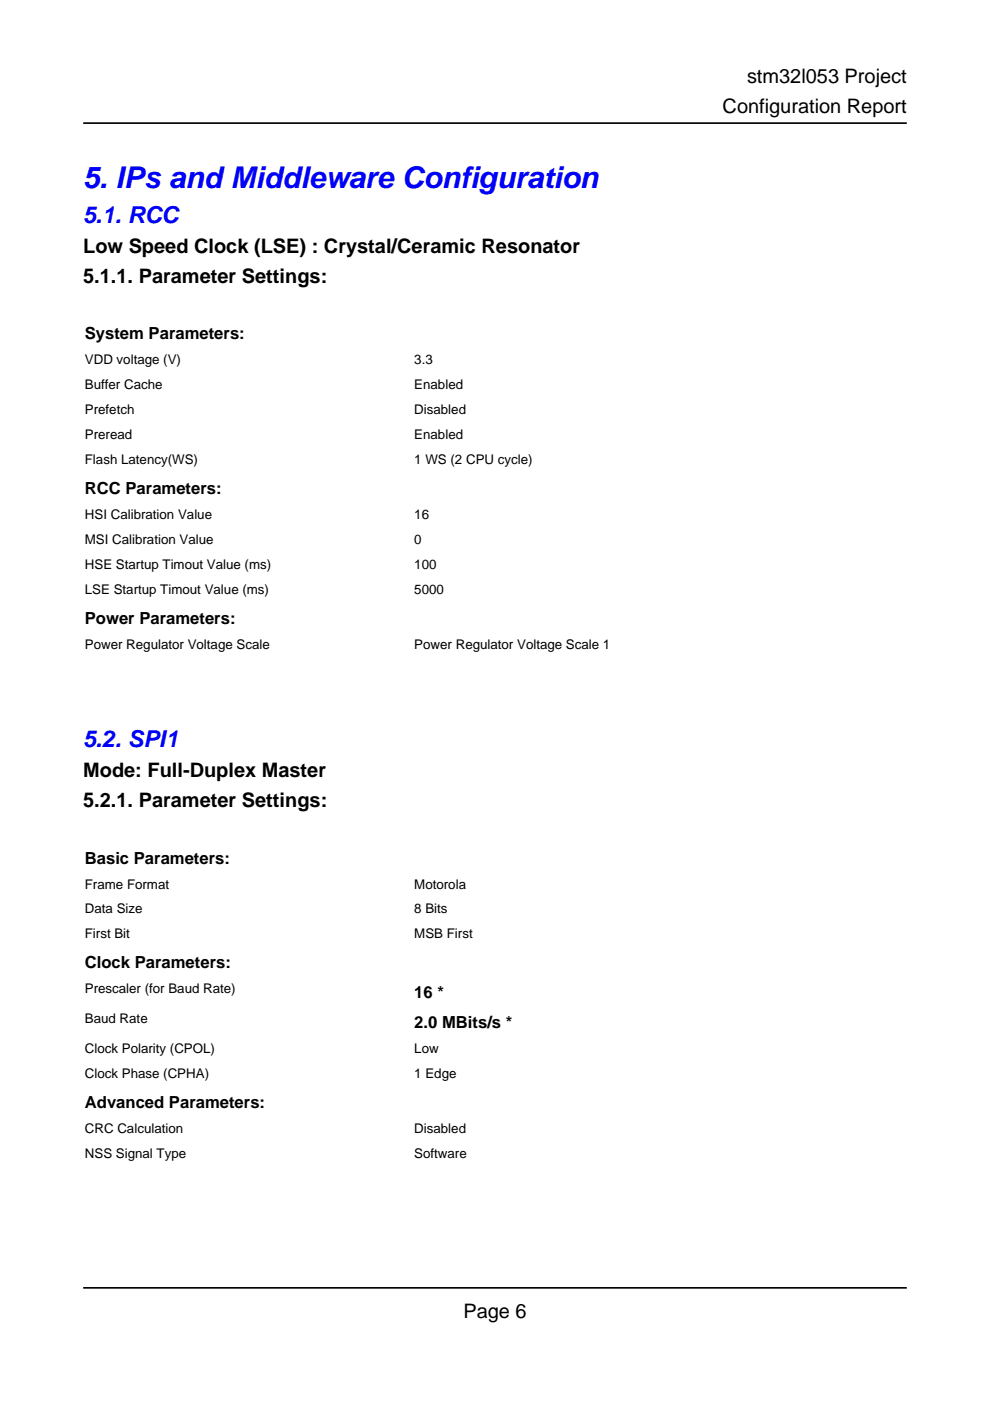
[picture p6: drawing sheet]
<svg xmlns="http://www.w3.org/2000/svg" width="210mm" height="297mm" viewBox="0 0 210 297" stroke-linecap="round" stroke-linejoin="round" font-family="sans-serif">
<defs><g id="words">
<text font-size="6.3" fill="#00f" x="17.6" y="39.9">5. IPs and Middleware Configuration</text>
<g font-size="4.9" fill="#00f">
<text x="17.6" y="47.3">5.1. RCC</text>
<text x="17.6" y="158.4">5.2. SPI1</text>
</g>
<g font-size="4.2">
<text x="158.4" y="17.6">stm32l053 Project</text>
<text x="153.2" y="24">Configuration Report</text>
<text x="17.6" y="53.6">Low Speed Clock (LSE) : Crystal/Ceramic Resonator</text>
<text x="17.6" y="60">5.1.1. Parameter Settings:</text>
<text x="17.6" y="164.7">Mode: Full-Duplex Master</text>
<text x="17.6" y="171.1">5.2.1. Parameter Settings:</text>
<text x="98.2" y="279.4">Page 6</text>
</g>
<g font-size="3.5">
<text x="18" y="72">System Parameters:</text>
<text x="18" y="104.8">RCC Parameters:</text>
<text x="18" y="132.3">Power Parameters:</text>
<text x="18" y="183.1">Basic Parameters:</text>
<text x="18" y="205.3">Clock Parameters:</text>
<text x="87.8" y="211.7">16 *</text>
<text x="87.8" y="218">2.0 MBits/s *</text>
<text x="18" y="234.9">Advanced Parameters:</text>
</g>
<g font-size="2.8">
<text x="18" y="77.3">VDD voltage (V)</text>
<text x="87.8" y="77.3">3.3</text>
<text x="18" y="82.5">Buffer Cache</text>
<text x="87.8" y="82.5">Enabled</text>
<text x="18" y="87.8">Prefetch</text>
<text x="87.8" y="87.8">Disabled</text>
<text x="18" y="93.1">Preread</text>
<text x="87.8" y="93.1">Enabled</text>
<text x="18" y="98.4">Flash Latency(WS)</text>
<text x="87.8" y="98.4">1 WS (2 CPU cycle)</text>
<text x="18" y="110.1">HSI Calibration Value</text>
<text x="87.8" y="110.1">16</text>
<text x="18" y="115.4">MSI Calibration Value</text>
<text x="87.8" y="115.4">0</text>
<text x="18" y="120.6">HSE Startup Timout Value (ms)</text>
<text x="18" y="125.9">LSE Startup Timout Value (ms)</text>
<text x="87.8" y="120.6">100</text>
<text x="87.8" y="125.9">5000</text>
<text x="18" y="137.6">Power Regulator Voltage Scale</text>
<text x="87.8" y="137.6">Power Regulator Voltage Scale 1</text>
<text x="18" y="188.4">Frame Format</text>
<text x="87.8" y="188.4">Motorola</text>
<text x="18" y="193.7">Data Size</text>
<text x="87.8" y="193.7">8 Bits</text>
<text x="18" y="199">First Bit</text>
<text x="87.8" y="199">MSB First</text>
<text x="18" y="210.6">Prescaler (for Baud Rate)</text>
<text x="18" y="217">Baud Rate</text>
<text x="18" y="223.3">Clock Polarity (CPOL)</text>
<text x="87.8" y="223.3">Low</text>
<text x="18" y="228.6">Clock Phase (CPHA)</text>
<text x="87.8" y="228.6">1 Edge</text>
<text x="18" y="240.2">CRC Calculation</text>
<text x="18" y="245.5">NSS Signal Type</text>
<text x="87.8" y="240.2">Disabled</text>
<text x="87.8" y="245.5">Software</text>
</g>
</g></defs>
<path d="M17.6 66.3h174.7v6.4h-174.7z" fill="none" stroke="#fff" stroke-width=".21"/>
<path d="M17.6 72.7h69.9v5.3h-69.9z" fill="#fff"/>
<path d="M17.6 72.7h69.9v5.3h-69.9z" fill="none" stroke="#fff" stroke-width=".21"/>
<path d="M87.5 72.7h104.8v5.3h-104.8z" fill="#fff"/>
<path d="M87.5 72.7h104.8v5.3h-104.8z" fill="none" stroke="#fff" stroke-width=".21"/>
<path d="M17.6 78h69.9v5.3h-69.9z" fill="#fff"/>
<path d="M17.6 78h69.9v5.3h-69.9z" fill="none" stroke="#fff" stroke-width=".21"/>
<path d="M87.5 78h104.8v5.3h-104.8z" fill="#fff"/>
<path d="M87.5 78h104.8v5.3h-104.8z" fill="none" stroke="#fff" stroke-width=".21"/>
<path d="M17.6 83.3h69.9v5.2h-69.9z" fill="#fff"/>
<path d="M17.6 83.3h69.9v5.2h-69.9z" fill="none" stroke="#fff" stroke-width=".21"/>
<path d="M87.5 83.3h104.8v5.2h-104.8z" fill="#fff"/>
<path d="M87.5 83.3h104.8v5.2h-104.8z" fill="none" stroke="#fff" stroke-width=".21"/>
<path d="M17.6 88.5h69.9v5.3h-69.9z" fill="#fff"/>
<path d="M17.6 88.5h69.9v5.3h-69.9z" fill="none" stroke="#fff" stroke-width=".21"/>
<path d="M87.5 88.5h104.8v5.3h-104.8z" fill="#fff"/>
<path d="M87.5 88.5h104.8v5.3h-104.8z" fill="none" stroke="#fff" stroke-width=".21"/>
<path d="M17.6 93.8h69.9v5.3h-69.9z" fill="#fff"/>
<path d="M17.6 93.8h69.9v5.3h-69.9z" fill="none" stroke="#fff" stroke-width=".21"/>
<path d="M87.5 93.8h104.8v5.3h-104.8z" fill="#fff"/>
<path d="M17.6 99.1h174.7v6.4h-174.7zM87.5 93.8h104.8v5.3h-104.8z" fill="none" stroke="#fff" stroke-width=".21"/>
<path d="M17.6 105.5h69.9v5.3h-69.9z" fill="#fff"/>
<path d="M17.6 105.5h69.9v5.3h-69.9z" fill="none" stroke="#fff" stroke-width=".21"/>
<path d="M87.5 105.5h104.8v5.3h-104.8z" fill="#fff"/>
<path d="M87.5 105.5h104.8v5.3h-104.8z" fill="none" stroke="#fff" stroke-width=".21"/>
<path d="M17.6 110.8h69.9v5.3h-69.9z" fill="#fff"/>
<path d="M17.6 110.8h69.9v5.3h-69.9z" fill="none" stroke="#fff" stroke-width=".21"/>
<path d="M87.5 110.8h104.8v5.3h-104.8z" fill="#fff"/>
<path d="M87.5 110.8h104.8v5.3h-104.8z" fill="none" stroke="#fff" stroke-width=".21"/>
<path d="M17.6 116.1h69.9v5.3h-69.9z" fill="#fff"/>
<path d="M17.6 116.1h69.9v5.3h-69.9z" fill="none" stroke="#fff" stroke-width=".21"/>
<path d="M87.5 116.1h104.8v5.3h-104.8z" fill="#fff"/>
<path d="M87.5 116.1h104.8v5.3h-104.8z" fill="none" stroke="#fff" stroke-width=".21"/>
<path d="M17.6 121.4h69.9v5.2h-69.9z" fill="#fff"/>
<path d="M17.6 121.4h69.9v5.2h-69.9z" fill="none" stroke="#fff" stroke-width=".21"/>
<path d="M87.5 121.4h104.8v5.2h-104.8z" fill="#fff"/>
<path d="M17.6 126.6h174.7v6.4h-174.7zM87.5 121.4h104.8v5.2h-104.8z" fill="none" stroke="#fff" stroke-width=".21"/>
<path d="M17.6 133h69.9v5.3h-69.9z" fill="#fff"/>
<path d="M17.6 133h69.9v5.3h-69.9z" fill="none" stroke="#fff" stroke-width=".21"/>
<path d="M87.5 133h104.8v5.3h-104.8z" fill="#fff"/>
<path d="M87.5 133h104.8v5.3h-104.8zM17.6 177.4h174.7v6.4h-174.7z" fill="none" stroke="#fff" stroke-width=".21"/>
<path d="M17.6 183.8h69.9v5.3h-69.9z" fill="#fff"/>
<path d="M17.6 183.8h69.9v5.3h-69.9z" fill="none" stroke="#fff" stroke-width=".21"/>
<path d="M87.5 183.8h104.8v5.3h-104.8z" fill="#fff"/>
<path d="M87.5 183.8h104.8v5.3h-104.8z" fill="none" stroke="#fff" stroke-width=".21"/>
<path d="M17.6 189.1h69.9v5.3h-69.9z" fill="#fff"/>
<path d="M17.6 189.1h69.9v5.3h-69.9z" fill="none" stroke="#fff" stroke-width=".21"/>
<path d="M87.5 189.1h104.8v5.3h-104.8z" fill="#fff"/>
<path d="M87.5 189.1h104.8v5.3h-104.8z" fill="none" stroke="#fff" stroke-width=".21"/>
<path d="M17.6 194.4h69.9v5.3h-69.9z" fill="#fff"/>
<path d="M17.6 194.4h69.9v5.3h-69.9z" fill="none" stroke="#fff" stroke-width=".21"/>
<path d="M87.5 194.4h104.8v5.3h-104.8z" fill="#fff"/>
<path d="M17.6 199.7h174.7v6.3h-174.7zM87.5 194.4h104.8v5.3h-104.8z" fill="none" stroke="#fff" stroke-width=".21"/>
<path d="M17.6 206h69.9v6.4h-69.9z" fill="#fff"/>
<path d="M17.6 206h69.9v6.4h-69.9z" fill="none" stroke="#fff" stroke-width=".21"/>
<path d="M87.5 206h104.8v6.4h-104.8z" fill="#fff"/>
<path d="M87.5 206h104.8v6.4h-104.8z" fill="none" stroke="#fff" stroke-width=".21"/>
<path d="M17.6 212.4h69.9v6.3h-69.9z" fill="#fff"/>
<path d="M17.6 212.4h69.9v6.3h-69.9z" fill="none" stroke="#fff" stroke-width=".21"/>
<path d="M87.5 212.4h104.8v6.3h-104.8z" fill="#fff"/>
<path d="M87.5 212.4h104.8v6.3h-104.8z" fill="none" stroke="#fff" stroke-width=".21"/>
<path d="M17.6 218.7h69.9v5.3h-69.9z" fill="#fff"/>
<path d="M17.6 218.7h69.9v5.3h-69.9z" fill="none" stroke="#fff" stroke-width=".21"/>
<path d="M87.5 218.7h104.8v5.3h-104.8z" fill="#fff"/>
<path d="M87.5 218.7h104.8v5.3h-104.8z" fill="none" stroke="#fff" stroke-width=".21"/>
<path d="M17.6 224h69.9v5.3h-69.9z" fill="#fff"/>
<path d="M17.6 224h69.9v5.3h-69.9z" fill="none" stroke="#fff" stroke-width=".21"/>
<path d="M87.5 224h104.8v5.3h-104.8z" fill="#fff"/>
<path d="M17.6 229.3h174.7v6.4h-174.7zM87.5 224h104.8v5.3h-104.8z" fill="none" stroke="#fff" stroke-width=".21"/>
<path d="M17.6 235.7h69.9v5.2h-69.9z" fill="#fff"/>
<path d="M17.6 235.7h69.9v5.2h-69.9z" fill="none" stroke="#fff" stroke-width=".21"/>
<path d="M87.5 235.7h104.8v5.2h-104.8z" fill="#fff"/>
<path d="M87.5 235.7h104.8v5.2h-104.8z" fill="none" stroke="#fff" stroke-width=".21"/>
<path d="M17.6 240.9h69.9v5.3h-69.9z" fill="#fff"/>
<path d="M17.6 240.9h69.9v5.3h-69.9z" fill="none" stroke="#fff" stroke-width=".21"/>
<path d="M87.5 240.9h104.8v5.3h-104.8z" fill="#fff"/>
<path d="M87.5 240.9h104.8v5.3h-104.8z" fill="none" stroke="#fff" stroke-width=".21"/>
<path d="M17.6 26.1h174.7M17.6 273h174.7" fill="none" stroke="#000" stroke-width=".35"/>
<use href="#words"/>
</svg>
